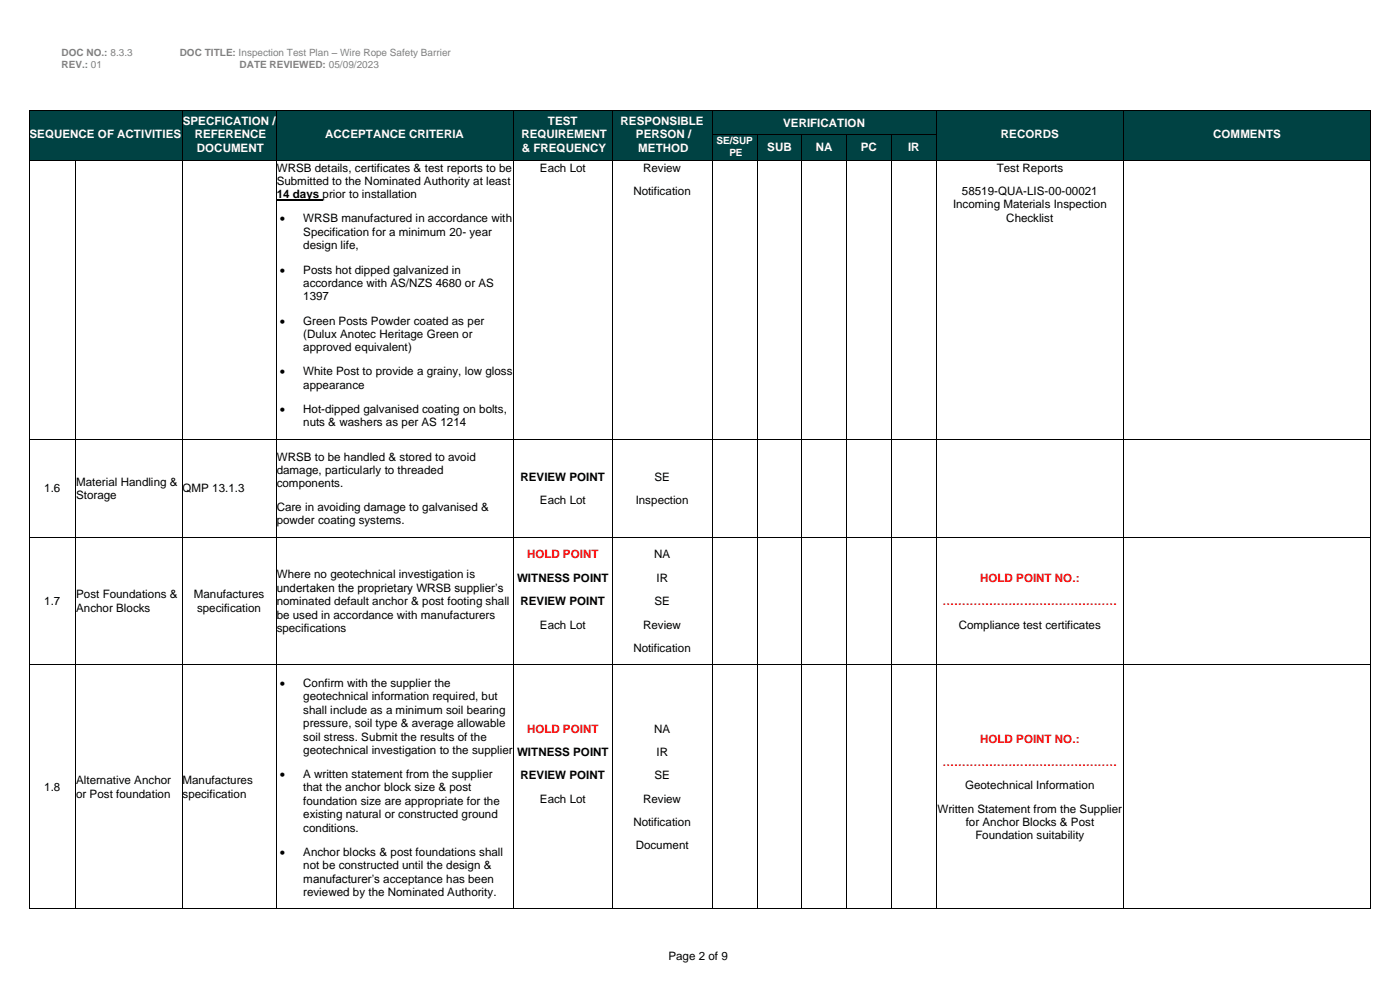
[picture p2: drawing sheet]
<svg xmlns="http://www.w3.org/2000/svg" width="297mm" height="210mm" viewBox="0 0 297 210" stroke-linecap="round" stroke-linejoin="round" font-family="sans-serif">
<defs><g id="words">
<g font-size="2.5" fill="#fff">
<text x="6.3" y="29.3">SEQUENCE OF ACTIVITIES</text>
<text x="38.8" y="26.5">SPECFICATION /</text>
<text x="41.3" y="29.3">REFERENCE</text>
<text x="69" y="29.3">ACCEPTANCE CRITERIA</text>
<text x="110.6" y="29.3">REQUIREMENT</text>
<text x="116.3" y="26.5">TEST</text>
<text x="131.7" y="26.5">RESPONSIBLE</text>
<text x="134.9" y="29.3">PERSON /</text>
<text x="166.2" y="26.8">VERIFICATION</text>
<text x="212.4" y="29.3">RECORDS</text>
<text x="257.4" y="29.3">COMMENTS</text>
<text x="41.8" y="32.2">DOCUMENT</text>
<text x="110.7" y="32.2">&amp; FREQUENCY</text>
<text x="135.4" y="32.2">METHOD</text>
<text x="162.8" y="31.9">SUB</text>
<text x="173.1" y="31.9">NA</text>
<text x="182.7" y="31.9">PC</text>
<text x="192.7" y="31.9">IR</text>
</g>
<g font-size="2.5">
<text x="58.7" y="36.4">WRSB details, certificates &amp; test reports to be</text>
<text x="58.7" y="39.2">Submitted to the Nominated Authority at least</text>
<text x="114.6" y="36.4">Each Lot</text>
<text x="134.4" y="41.3">Notification</text>
<text x="136.5" y="36.4">Review</text>
<text x="204.1" y="41.3">58519-QUA-LIS-00-00021</text>
<text x="211.5" y="36.4">Test Reports</text>
<text x="58.7" y="42">14 days prior to installation</text>
<text x="59.4" y="47.2">•</text>
<text x="64.4" y="47.2">WRSB manufactured in accordance with</text>
<text x="202.2" y="44.2">Incoming Materials Inspection</text>
<text x="213.5" y="47">Checklist</text>
<text x="64.4" y="50">Specification for a minimum 20- year</text>
<text x="64.4" y="52.8">design life,</text>
<text x="59.4" y="58">•</text>
<text x="64.4" y="58">Posts hot dipped galvanized in</text>
<text x="64.4" y="60.8">accordance with AS/NZS 4680 or AS</text>
<text x="64.4" y="63.7">1397</text>
<text x="59.4" y="68.8">•</text>
<text x="64.4" y="68.8">Green Posts Powder coated as per</text>
<text x="64.4" y="71.6">(Dulux Anotec Heritage Green or</text>
<text x="64.4" y="74.5">approved equivalent)</text>
<text x="59.4" y="79.6">•</text>
<text x="64.4" y="79.6">White Post to provide a grainy, low gloss</text>
<text x="64.4" y="82.4">appearance</text>
<text x="59.4" y="87.6">•</text>
<text x="64.4" y="87.6">Hot-dipped galvanised coating on bolts,</text>
<text x="64.4" y="90.4">nuts &amp; washers as per AS 1214</text>
<text x="58.7" y="97.6">WRSB to be handled &amp; stored to avoid</text>
<text x="58.7" y="100.5">damage, particularly to threaded</text>
<text x="110.4" y="101.9">REVIEW POINT</text>
<text x="138.9" y="101.9">SE</text>
<text x="9.4" y="104.4">1.6</text>
<text x="16.2" y="103">Material Handling &amp;</text>
<text x="16.2" y="105.8">Storage</text>
<text x="38.7" y="104.4">QMP 13.1.3</text>
<text x="58.7" y="103.3">components.</text>
<text x="114.6" y="106.9">Each Lot</text>
<text x="134.9" y="106.9">Inspection</text>
<text x="58.7" y="108.3">Care in avoiding damage to galvanised &amp;</text>
<text x="58.7" y="111.1">powder coating systems.</text>
<text x="138.8" y="118.4">NA</text>
<text x="58.7" y="122.6">Where no geotechnical investigation is</text>
<text x="58.7" y="125.5">undertaken the proprietary WRSB supplier’s</text>
<text x="109.7" y="123.3">WITNESS POINT</text>
<text x="139.3" y="123.3">IR</text>
<text x="9.4" y="128.3">1.7</text>
<text x="16.2" y="126.9">Post Foundations &amp;</text>
<text x="16.2" y="129.7">Anchor Blocks</text>
<text x="41.2" y="126.9">Manufactures</text>
<text x="41.8" y="129.7">specification</text>
<text x="58.7" y="128.3">nominated default anchor &amp; post footing shall</text>
<text x="58.7" y="131.1">be used in accordance with manufacturers</text>
<text x="110.4" y="128.3">REVIEW POINT</text>
<text x="138.9" y="128.3">SE</text>
<text x="58.7" y="134">specifications</text>
<text x="114.6" y="133.2">Each Lot</text>
<text x="136.5" y="133.2">Review</text>
<text x="203.4" y="133.2">Compliance test certificates</text>
<text x="134.4" y="138.2">Notification</text>
<text x="59.4" y="145.6">•</text>
<text x="64.4" y="145.6">Confirm with the supplier the</text>
<text x="64.4" y="148.4">geotechnical information required, but</text>
<text x="64.4" y="151.3">shall include as a minimum soil bearing</text>
<text x="64.4" y="154.1">pressure, soil type &amp; average allowable</text>
<text x="138.8" y="155.3">NA</text>
<text x="64.4" y="157">soil stress. Submit the results of the</text>
<text x="64.4" y="159.8">geotechnical investigation to the supplier</text>
<text x="109.7" y="160.3">WITNESS POINT</text>
<text x="139.3" y="160.3">IR</text>
<text x="9.4" y="167.7">1.8</text>
<text x="16.2" y="166.3">Alternative Anchor</text>
<text x="38.7" y="166.3">Manufactures</text>
<text x="59.4" y="165">•</text>
<text x="64.4" y="165">A written statement from the supplier</text>
<text x="64.4" y="167.8">that the anchor block size &amp; post</text>
<text x="110.4" y="165.2">REVIEW POINT</text>
<text x="138.9" y="165.2">SE</text>
<text x="204.8" y="167.3">Geotechnical Information</text>
<text x="16.2" y="169.1">or Post foundation</text>
<text x="38.7" y="169.1">specification</text>
<text x="64.4" y="170.6">foundation size are appropriate for the</text>
<text x="64.4" y="173.5">existing natural or constructed ground</text>
<text x="114.6" y="170.2">Each Lot</text>
<text x="136.5" y="170.2">Review</text>
<text x="198.9" y="172.3">Written Statement from the Supplier</text>
<text x="64.4" y="176.3">conditions.</text>
<text x="134.4" y="175.1">Notification</text>
<text x="204.9" y="175.1">for Anchor Blocks &amp; Post</text>
<text x="207" y="178">Foundation suitability</text>
<text x="59.4" y="181.4">•</text>
<text x="64.4" y="181.4">Anchor blocks &amp; post foundations shall</text>
<text x="64.4" y="184.3">not be constructed until the design &amp;</text>
<text x="134.9" y="180.1">Document</text>
<text x="64.4" y="187.1">manufacturer’s acceptance has been</text>
<text x="64.4" y="189.9">reviewed by the Nominated Authority.</text>
<text x="141.8" y="203.5">Page 2 of 9</text>
</g>
<g font-size="2.5" fill="#f00">
<text x="111.8" y="118.4">HOLD POINT</text>
<text x="208" y="123.3">HOLD POINT NO.:</text>
<text x="200" y="128.3">………………………………………</text>
<text x="111.8" y="155.3">HOLD POINT</text>
<text x="208" y="157.4">HOLD POINT NO.:</text>
<text x="200" y="162.4">………………………………………</text>
</g>
<g font-size="2.1" fill="#808080">
<text x="13.1" y="11.8">DOC NO.: 8.3.3</text>
<text x="38.1" y="11.8">DOC TITLE: Inspection Test Plan – Wire Rope Safety Barrier</text>
<text x="13.1" y="14.5">REV.: 01</text>
<text x="50.8" y="14.5">DATE REVIEWED: 05/09/2023</text>
</g>
<g font-size="2.1" fill="#fff">
<text x="152" y="30.6">SE/SUP</text>
<text x="154.8" y="33">PE</text>
</g>
</g></defs>
<g fill="#004243">
<path d="M6.3 23.4h32.2v10.1h-32.2z" fill-rule="evenodd"/>
<path d="M6.3 27h32.2v2.9h-32.2z" fill-rule="evenodd"/>
<path d="M38.7 23.4h19.8v10.1h-19.8z" fill-rule="evenodd"/>
<path d="M38.7 24.2h19.8v2.8h-19.8z" fill-rule="evenodd"/>
<path d="M38.7 27h19.8v2.9h-19.8z" fill-rule="evenodd"/>
<path d="M38.7 29.9h19.8v2.8h-19.8z" fill-rule="evenodd"/>
<path d="M58.7 23.4h50.1v10.1h-50.1z" fill-rule="evenodd"/>
<path d="M58.7 27h50.1v2.9h-50.1z" fill-rule="evenodd"/>
<path d="M109 23.4h20.8v10.1h-20.8z" fill-rule="evenodd"/>
<path d="M109 24.2h20.8v2.8h-20.8z" fill-rule="evenodd"/>
<path d="M109 27h20.8v2.9h-20.8z" fill-rule="evenodd"/>
<path d="M109 29.9h20.8v2.8h-20.8z" fill-rule="evenodd"/>
<path d="M130 23.4h21.1v10.1h-21.1z" fill-rule="evenodd"/>
<path d="M130 24.2h21.1v2.8h-21.1z" fill-rule="evenodd"/>
<path d="M130 27h21.1v2.9h-21.1z" fill-rule="evenodd"/>
<path d="M130 29.9h21.1v2.8h-21.1z" fill-rule="evenodd"/>
<path d="M151.2 23.4h47.4v5h-47.4z" fill-rule="evenodd"/>
<path d="M151.2 24.5h47.4v2.9h-47.4z" fill-rule="evenodd"/>
<path d="M198.8 23.4h39.5v10.1h-39.5z" fill-rule="evenodd"/>
<path d="M198.8 27h39.5v2.9h-39.5z" fill-rule="evenodd"/>
<path d="M238.5 23.4h52.3v10.1h-52.3z" fill-rule="evenodd"/>
<path d="M238.5 27h52.3v2.9h-52.3z" fill-rule="evenodd"/>
</g>
<g fill="#000">
<path d="M6.1 23.2h.2v.2h-.2z" fill-rule="evenodd"/>
<path d="M6.1 23.2h.2v.2h-.2z" fill-rule="evenodd"/>
<path d="M38.6 23.2h.1v.2h-.1z" fill-rule="evenodd"/>
<path d="M58.6 23.2h.1v.2h-.1z" fill-rule="evenodd"/>
<path d="M108.9 23.2h.1v.2h-.1z" fill-rule="evenodd"/>
<path d="M129.8 23.2h.2v.2h-.2z" fill-rule="evenodd"/>
<path d="M151.1 23.2h.1v.2h-.1z" fill-rule="evenodd"/>
<path d="M198.6 23.2h.2v.2h-.2z" fill-rule="evenodd"/>
<path d="M238.3 23.2h.2v.2h-.2z" fill-rule="evenodd"/>
<path d="M290.8 23.2h.2v.2h-.2z" fill-rule="evenodd"/>
<path d="M290.8 23.2h.2v.2h-.2z" fill-rule="evenodd"/>
</g>
<g fill="none" stroke="#000" stroke-width=".21">
<path d="M6.2 23.4v5M6.3 23.3h32.3M38.7 23.4v5M38.7 23.3h19.9M58.6 23.4v5M58.7 23.3h50.2M108.9 23.4v5M109 23.3h20.8M129.9 23.4v5M130 23.3h21.1M151.1 23.4v5M151.2 23.3h47.4"/>
<path d="M198.7 23.4v5M198.8 23.3h39.5M238.4 23.4v5M238.5 23.3h52.3M290.9 23.4v5"/>
</g>
<g fill="#004243">
<path d="M151.2 28.6h9.4v4.9h-9.4z" fill-rule="evenodd"/>
<path d="M151.2 28.6h9.4v2.4h-9.4z" fill-rule="evenodd"/>
<path d="M151.2 31h9.4v2.5h-9.4z" fill-rule="evenodd"/>
<path d="M160.8 28.6h9.3v4.9h-9.3z" fill-rule="evenodd"/>
<path d="M160.8 29.6h9.3v2.8h-9.3z" fill-rule="evenodd"/>
<path d="M170.2 28.6h9.4v4.9h-9.4z" fill-rule="evenodd"/>
<path d="M170.2 29.6h9.4v2.8h-9.4z" fill-rule="evenodd"/>
<path d="M179.7 28.6h9.4v4.9h-9.4z" fill-rule="evenodd"/>
<path d="M179.7 29.6h9.4v2.8h-9.4z" fill-rule="evenodd"/>
<path d="M189.3 28.6h9.3v4.9h-9.3z" fill-rule="evenodd"/>
<path d="M189.3 29.6h9.3v2.8h-9.3z" fill-rule="evenodd"/>
</g>
<g fill="#000">
<path d="M6.1 28.4h.2v.2h-.2z" fill-rule="evenodd"/>
<path d="M6.1 33.5h.2v.4h-.2z" fill-rule="evenodd"/>
<path d="M6.1 33.9h.2v.1h-.2z" fill-rule="evenodd"/>
<path d="M16 33.9h.2v.1h-.2z" fill-rule="evenodd"/>
<path d="M38.6 28.4h.1v.2h-.1z" fill-rule="evenodd"/>
<path d="M38.6 33.5h.1v.4h-.1z" fill-rule="evenodd"/>
<path d="M38.6 33.9h.1v.1h-.1z" fill-rule="evenodd"/>
<path d="M58.6 28.4h.1v.2h-.1z" fill-rule="evenodd"/>
<path d="M58.6 33.5h.1v.4h-.1z" fill-rule="evenodd"/>
<path d="M58.6 33.9h.1v.1h-.1z" fill-rule="evenodd"/>
<path d="M108.9 28.4h.1v.2h-.1z" fill-rule="evenodd"/>
<path d="M108.9 33.5h.1v.4h-.1z" fill-rule="evenodd"/>
<path d="M108.9 33.9h.1v.1h-.1z" fill-rule="evenodd"/>
<path d="M129.8 28.4h.2v.2h-.2z" fill-rule="evenodd"/>
<path d="M129.8 33.5h.2v.4h-.2z" fill-rule="evenodd"/>
<path d="M129.8 33.9h.2v.1h-.2z" fill-rule="evenodd"/>
<path d="M151.1 28.4h.1v.2h-.1z" fill-rule="evenodd"/>
<path d="M151.1 33.5h.1v.4h-.1z" fill-rule="evenodd"/>
<path d="M151.1 33.9h.1v.1h-.1z" fill-rule="evenodd"/>
<path d="M160.6 28.4h.2v.2h-.2z" fill-rule="evenodd"/>
<path d="M160.6 33.5h.2v.4h-.2z" fill-rule="evenodd"/>
<path d="M160.6 33.9h.2v.1h-.2z" fill-rule="evenodd"/>
<path d="M170.1 28.4h.1v.2h-.1z" fill-rule="evenodd"/>
<path d="M170.1 33.5h.1v.4h-.1z" fill-rule="evenodd"/>
<path d="M170.1 33.9h.1v.1h-.1z" fill-rule="evenodd"/>
<path d="M179.6 28.4h.1v.2h-.1z" fill-rule="evenodd"/>
<path d="M179.6 33.5h.1v.4h-.1z" fill-rule="evenodd"/>
<path d="M179.6 33.9h.1v.1h-.1z" fill-rule="evenodd"/>
<path d="M189.1 28.4h.2v.2h-.2z" fill-rule="evenodd"/>
<path d="M189.1 33.5h.2v.4h-.2z" fill-rule="evenodd"/>
<path d="M189.1 33.9h.2v.1h-.2z" fill-rule="evenodd"/>
<path d="M198.6 28.4h.2v.2h-.2z" fill-rule="evenodd"/>
<path d="M198.6 33.5h.2v.4h-.2z" fill-rule="evenodd"/>
<path d="M198.6 33.9h.2v.1h-.2z" fill-rule="evenodd"/>
<path d="M238.3 28.4h.2v.2h-.2z" fill-rule="evenodd"/>
<path d="M238.3 33.5h.2v.4h-.2z" fill-rule="evenodd"/>
<path d="M238.3 33.9h.2v.1h-.2z" fill-rule="evenodd"/>
<path d="M290.8 28.4h.2v.2h-.2z" fill-rule="evenodd"/>
<path d="M290.8 33.5h.2v.4h-.2z" fill-rule="evenodd"/>
<path d="M290.8 33.9h.2v.1h-.2z" fill-rule="evenodd"/>
<path d="M6.1 93h.2v.2h-.2z" fill-rule="evenodd"/>
<path d="M16 93h.2v.2h-.2z" fill-rule="evenodd"/>
<path d="M38.6 93h.1v.2h-.1z" fill-rule="evenodd"/>
<path d="M58.6 93h.1v.2h-.1z" fill-rule="evenodd"/>
<path d="M108.9 93h.1v.2h-.1z" fill-rule="evenodd"/>
<path d="M129.8 93h.2v.2h-.2z" fill-rule="evenodd"/>
<path d="M151.1 93h.1v.2h-.1z" fill-rule="evenodd"/>
<path d="M160.6 93h.2v.2h-.2z" fill-rule="evenodd"/>
<path d="M170.1 93h.1v.2h-.1z" fill-rule="evenodd"/>
<path d="M179.6 93h.1v.2h-.1z" fill-rule="evenodd"/>
<path d="M189.1 93h.2v.2h-.2z" fill-rule="evenodd"/>
<path d="M198.6 93h.2v.2h-.2z" fill-rule="evenodd"/>
<path d="M238.3 93h.2v.2h-.2z" fill-rule="evenodd"/>
<path d="M290.8 93h.2v.2h-.2z" fill-rule="evenodd"/>
<path d="M6.1 113.8h.2v.1h-.2z" fill-rule="evenodd"/>
<path d="M16 113.8h.2v.1h-.2z" fill-rule="evenodd"/>
<path d="M38.6 113.8h.1v.1h-.1z" fill-rule="evenodd"/>
<path d="M58.6 113.8h.1v.1h-.1z" fill-rule="evenodd"/>
<path d="M108.9 113.8h.1v.1h-.1z" fill-rule="evenodd"/>
<path d="M129.8 113.8h.2v.1h-.2z" fill-rule="evenodd"/>
<path d="M151.1 113.8h.1v.1h-.1z" fill-rule="evenodd"/>
<path d="M160.6 113.8h.2v.1h-.2z" fill-rule="evenodd"/>
<path d="M170.1 113.8h.1v.1h-.1z" fill-rule="evenodd"/>
<path d="M179.6 113.8h.1v.1h-.1z" fill-rule="evenodd"/>
<path d="M189.1 113.8h.2v.1h-.2z" fill-rule="evenodd"/>
<path d="M198.6 113.8h.2v.1h-.2z" fill-rule="evenodd"/>
<path d="M238.3 113.8h.2v.1h-.2z" fill-rule="evenodd"/>
<path d="M290.8 113.8h.2v.1h-.2z" fill-rule="evenodd"/>
<path d="M6.1 140.8h.2v.2h-.2z" fill-rule="evenodd"/>
<path d="M16 140.8h.2v.2h-.2z" fill-rule="evenodd"/>
<path d="M38.6 140.8h.1v.2h-.1z" fill-rule="evenodd"/>
<path d="M58.6 140.8h.1v.2h-.1z" fill-rule="evenodd"/>
<path d="M108.9 140.8h.1v.2h-.1z" fill-rule="evenodd"/>
<path d="M129.8 140.8h.2v.2h-.2z" fill-rule="evenodd"/>
<path d="M151.1 140.8h.1v.2h-.1z" fill-rule="evenodd"/>
<path d="M160.6 140.8h.2v.2h-.2z" fill-rule="evenodd"/>
<path d="M170.1 140.8h.1v.2h-.1z" fill-rule="evenodd"/>
<path d="M179.6 140.8h.1v.2h-.1z" fill-rule="evenodd"/>
<path d="M189.1 140.8h.2v.2h-.2z" fill-rule="evenodd"/>
<path d="M198.6 140.8h.2v.2h-.2z" fill-rule="evenodd"/>
<path d="M238.3 140.8h.2v.2h-.2z" fill-rule="evenodd"/>
<path d="M290.8 140.8h.2v.2h-.2z" fill-rule="evenodd"/>
<path d="M6.1 192.6h.2v.1h-.2z" fill-rule="evenodd"/>
<path d="M6.1 192.6h.2v.1h-.2z" fill-rule="evenodd"/>
<path d="M16 192.6h.2v.1h-.2z" fill-rule="evenodd"/>
<path d="M38.6 192.6h.1v.1h-.1z" fill-rule="evenodd"/>
<path d="M58.6 192.6h.1v.1h-.1z" fill-rule="evenodd"/>
<path d="M108.9 192.6h.1v.1h-.1z" fill-rule="evenodd"/>
<path d="M129.8 192.6h.2v.1h-.2z" fill-rule="evenodd"/>
<path d="M151.1 192.6h.1v.1h-.1z" fill-rule="evenodd"/>
<path d="M160.6 192.6h.2v.1h-.2z" fill-rule="evenodd"/>
<path d="M170.1 192.6h.1v.1h-.1z" fill-rule="evenodd"/>
<path d="M179.6 192.6h.1v.1h-.1z" fill-rule="evenodd"/>
<path d="M189.1 192.6h.2v.1h-.2z" fill-rule="evenodd"/>
<path d="M198.6 192.6h.2v.1h-.2z" fill-rule="evenodd"/>
<path d="M238.3 192.6h.2v.1h-.2z" fill-rule="evenodd"/>
<path d="M290.8 192.6h.2v.1h-.2z" fill-rule="evenodd"/>
<path d="M290.8 192.6h.2v.1h-.2z" fill-rule="evenodd"/>
</g>
<g fill="none" stroke="#000" stroke-width=".21">
<path d="M6.2 28.6v4.9M6.2 34v59M6.3 34h9.7M16.1 34v59M16.2 34h22.4M38.7 28.6v4.9M38.7 34v59M38.7 34h19.9M58.6 28.6v4.9M58.6 34v59M58.7 34h50.2M108.9 28.6v4.9"/>
<path d="M108.9 34v59M109 34h20.8M129.9 28.6v4.9M129.9 34v59M130 34h21.1M151.1 28.6v4.9M151.1 34v59M151.2 28.5h9.4M151.2 34h9.4M160.7 28.6v4.9M160.7 34v59M160.8 28.5h9.3"/>
<path d="M160.8 34h9.3M170.2 28.6v4.9M170.2 34v59M170.2 28.5h9.4M170.2 34h9.4M179.6 28.6v4.9M179.6 34v59M179.7 28.5h9.4M179.7 34h9.4M189.2 28.6v4.9M189.2 34v59M189.3 28.5h9.3"/>
<path d="M189.3 34h9.3M198.7 28.6v4.9M198.7 34v59M198.8 34h39.5M238.4 28.6v4.9M238.4 34v59M238.5 34h52.3M290.9 28.6v4.9M290.9 34v59M6.2 93.2v20.6M6.3 93.1h9.7M16.1 93.2v20.6"/>
<path d="M16.2 93.1h22.4M38.7 93.2v20.6M38.7 93.1h19.9M58.6 93.2v20.6M58.7 93.1h50.2M108.9 93.2v20.6M109 93.1h20.8M129.9 93.2v20.6M130 93.1h21.1M151.1 93.2v20.6M151.2 93.1h9.4M160.7 93.2v20.6"/>
<path d="M160.8 93.1h9.3M170.2 93.2v20.6M170.2 93.1h9.4M179.6 93.2v20.6M179.7 93.1h9.4M189.2 93.2v20.6M189.3 93.1h9.3M198.7 93.2v20.6M198.8 93.1h39.5M238.4 93.2v20.6M238.5 93.1h52.3M290.9 93.2v20.6"/>
<path d="M6.2 113.9v26.9M6.3 113.9h9.7M16.1 113.9v26.9M16.2 113.9h22.4M38.7 113.9v26.9M38.7 113.9h19.9M58.6 113.9v26.9M58.7 113.9h50.2M108.9 113.9v26.9M109 113.9h20.8M129.9 113.9v26.9M130 113.9h21.1"/>
<path d="M151.1 113.9v26.9M151.2 113.9h9.4M160.7 113.9v26.9M160.8 113.9h9.3M170.2 113.9v26.9M170.2 113.9h9.4M179.6 113.9v26.9M179.7 113.9h9.4M189.2 113.9v26.9M189.3 113.9h9.3M198.7 113.9v26.9M198.8 113.9h39.5"/>
<path d="M238.4 113.9v26.9M238.5 113.9h52.3M290.9 113.9v26.9M6.2 141v51.6M6.3 140.9h9.7M16.1 141v51.6M16.2 140.9h22.4M38.7 141v51.6M38.7 140.9h19.9M58.6 141v51.6M58.7 140.9h50.2M108.9 141v51.6"/>
<path d="M109 140.9h20.8M129.9 141v51.6M130 140.9h21.1M151.1 141v51.6M151.2 140.9h9.4M160.7 141v51.6M160.8 140.9h9.3M170.2 141v51.6M170.2 140.9h9.4M179.6 141v51.6M179.7 140.9h9.4M189.2 141v51.6"/>
<path d="M189.3 140.9h9.3M198.7 141v51.6M198.8 140.9h39.5M238.4 141v51.6M238.5 140.9h52.3M290.9 141v51.6M6.3 192.7h9.7M16.2 192.7h22.4M38.7 192.7h19.9M58.7 192.7h50.2M109 192.7h20.8M130 192.7h21.1"/>
<path d="M151.2 192.7h9.4M160.8 192.7h9.3M170.2 192.7h9.4M179.7 192.7h9.4M189.3 192.7h9.3M198.8 192.7h39.5M238.5 192.7h52.3"/>
</g>
<path d="M6.3 33.7h32.2M38.7 33.7h19.8M58.7 33.7h50.1M109 33.7h20.8M130 33.7h21.1M151.2 33.7h9.4M160.8 33.7h9.3M170.2 33.7h9.4M179.7 33.7h9.4M189.3 33.7h9.3M198.8 33.7h39.5M238.5 33.7h52.3" fill="none" stroke="#004243" stroke-width=".42"/>
<path d="M58.7 42.4h9.8" fill="none" stroke="#000" stroke-width=".25"/>
<use href="#words"/>
</svg>
